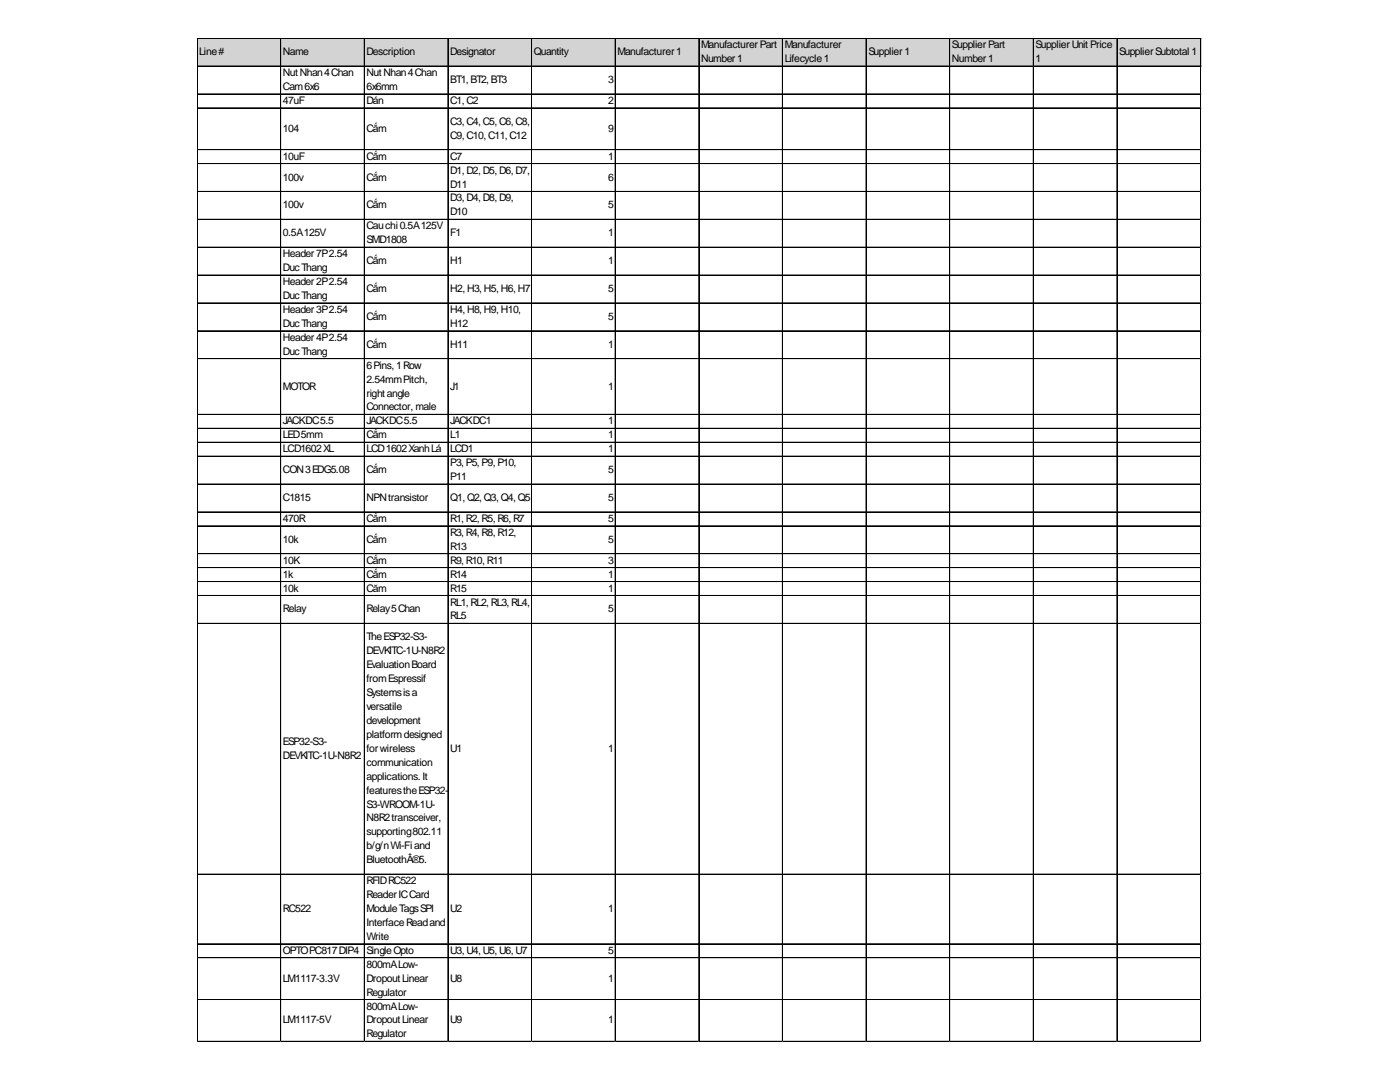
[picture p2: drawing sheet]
<svg xmlns="http://www.w3.org/2000/svg" width="279mm" height="216mm" viewBox="0 0 279 216" stroke-linecap="round" stroke-linejoin="round" font-family="sans-serif">
<defs><g id="words">
<g font-size="2.1">
<text x="39.8" y="11">Line#</text>
<text x="56.5" y="11">Name</text>
<text x="73.2" y="11">Description</text>
<text x="89.8" y="11">Designator</text>
<text x="106.5" y="11">Quantity</text>
<text x="123.2" y="11">Manufacturer1</text>
<text x="139.9" y="9.6">ManufacturerPart</text>
<text x="156.6" y="9.6">Manufacturer</text>
<text x="173.3" y="11">Supplier1</text>
<text x="190" y="9.6">SupplierPart</text>
<text x="206.7" y="9.6">SupplierUnit Price</text>
<text x="223.4" y="11">SupplierSubtotal1</text>
<text x="56.5" y="15.2">NutNhan4Chan</text>
<text x="56.5" y="18">Cam6x6</text>
<text x="73.2" y="15.2">NutNhan4Chan</text>
<text x="73.2" y="18">6x6mm</text>
<text x="89.8" y="16.6">BT1,BT2,BT3</text>
<text x="121.4" y="16.6">3</text>
<text x="139.9" y="12.4">Number1</text>
<text x="156.6" y="12.4">Lifecycle1</text>
<text x="190" y="12.4">Number1</text>
<text x="206.7" y="12.4">1</text>
<text x="56.5" y="20.7">47uF</text>
<text x="73.2" y="20.7">Dán</text>
<text x="89.8" y="20.7">C1,C2</text>
<text x="121.4" y="20.7">2</text>
<text x="56.5" y="26.3">104</text>
<text x="73.2" y="26.3">Cắm</text>
<text x="89.8" y="24.9">C3,C4,C5,C6,C8,</text>
<text x="89.8" y="27.7">C9,C10,C11,C12</text>
<text x="121.4" y="26.3">9</text>
<text x="56.5" y="31.9">10uF</text>
<text x="73.2" y="31.9">Cắm</text>
<text x="89.8" y="31.9">C7</text>
<text x="89.8" y="34.6">D1,D2,D5,D6,D7,</text>
<text x="121.4" y="31.9">1</text>
<text x="56.5" y="36">100v</text>
<text x="56.5" y="41.6">100v</text>
<text x="73.2" y="36">Cắm</text>
<text x="73.2" y="41.6">Cắm</text>
<text x="89.8" y="37.4">D11</text>
<text x="89.8" y="40.2">D3,D4,D8,D9,</text>
<text x="121.4" y="36">6</text>
<text x="121.4" y="41.6">5</text>
<text x="56.5" y="47.1">0.5A125V</text>
<text x="73.2" y="45.8">Cauchi0.5A125V</text>
<text x="89.8" y="43">D10</text>
<text x="89.8" y="47.1">F1</text>
<text x="121.4" y="47.1">1</text>
<text x="56.5" y="51.3">Header7P2.54</text>
<text x="73.2" y="48.5">SMD1808</text>
<text x="73.2" y="52.7">Cắm</text>
<text x="89.8" y="52.7">H1</text>
<text x="121.4" y="52.7">1</text>
<text x="56.5" y="54.1">DucThang</text>
<text x="56.5" y="56.9">Header2P2.54</text>
<text x="56.5" y="59.7">DucThang</text>
<text x="73.2" y="58.3">Cắm</text>
<text x="89.8" y="58.3">H2,H3,H5,H6,H7</text>
<text x="121.4" y="58.3">5</text>
<text x="56.5" y="62.4">Header3P2.54</text>
<text x="56.5" y="65.2">DucThang</text>
<text x="73.2" y="63.8">Cắm</text>
<text x="89.8" y="62.4">H4,H8,H9,H10,</text>
<text x="89.8" y="65.2">H12</text>
<text x="121.4" y="63.8">5</text>
<text x="56.5" y="68">Header4P2.54</text>
<text x="56.5" y="70.8">DucThang</text>
<text x="73.2" y="69.4">Cắm</text>
<text x="89.8" y="69.4">H11</text>
<text x="121.4" y="69.4">1</text>
<text x="56.5" y="77.7">MOTOR</text>
<text x="73.2" y="73.6">6Pins,1Row</text>
<text x="73.2" y="76.3">2.54mmPitch,</text>
<text x="89.8" y="77.7">J1</text>
<text x="121.4" y="77.7">1</text>
<text x="73.2" y="79.1">rightangle</text>
<text x="73.2" y="81.9">Connector, male</text>
<text x="56.5" y="84.7">JACKDC5.5</text>
<text x="56.5" y="87.5">LED5mm</text>
<text x="73.2" y="84.7">JACKDC5.5</text>
<text x="73.2" y="87.5">Cắm</text>
<text x="89.8" y="84.7">JACKDC1</text>
<text x="89.8" y="87.5">L1</text>
<text x="121.4" y="84.7">1</text>
<text x="121.4" y="87.5">1</text>
<text x="56.5" y="90.2">LCD1602XL</text>
<text x="56.5" y="94.4">CON3EDG5.08</text>
<text x="73.2" y="90.2">LCD1602XanhLá</text>
<text x="73.2" y="94.4">Cắm</text>
<text x="89.8" y="90.2">LCD1</text>
<text x="89.8" y="93">P3,P5,P9,P10,</text>
<text x="89.8" y="95.8">P11</text>
<text x="121.4" y="90.2">1</text>
<text x="121.4" y="94.4">5</text>
<text x="56.5" y="100">C1815</text>
<text x="73.2" y="100">NPNtransistor</text>
<text x="89.8" y="100">Q1,Q2,Q3,Q4,Q5</text>
<text x="121.4" y="100">5</text>
<text x="56.5" y="104.1">470R</text>
<text x="73.2" y="104.1">Cắm</text>
<text x="89.8" y="104.1">R1,R2,R5,R6,R7</text>
<text x="89.8" y="106.9">R3,R4,R8,R12,</text>
<text x="121.4" y="104.1">5</text>
<text x="56.5" y="108.3">10k</text>
<text x="56.5" y="112.5">10K</text>
<text x="73.2" y="108.3">Cắm</text>
<text x="73.2" y="112.5">Cắm</text>
<text x="89.8" y="109.7">R13</text>
<text x="89.8" y="112.5">R9,R10,R11</text>
<text x="121.4" y="108.3">5</text>
<text x="121.4" y="112.5">3</text>
<text x="56.5" y="115.3">1k</text>
<text x="56.5" y="118">10k</text>
<text x="73.2" y="115.3">Cắm</text>
<text x="73.2" y="118">Căm</text>
<text x="89.8" y="115.3">R14</text>
<text x="89.8" y="118">R15</text>
<text x="121.4" y="115.3">1</text>
<text x="121.4" y="118">1</text>
<text x="56.5" y="122.2">Relay</text>
<text x="73.2" y="122.2">Relay5Chan</text>
<text x="89.8" y="120.8">RL1,RL2,RL3,RL4,</text>
<text x="89.8" y="123.6">RL5</text>
<text x="121.4" y="122.2">5</text>
<text x="73.2" y="127.8">TheESP32-S3-</text>
<text x="73.2" y="130.6">DEVKITC-1U-N8R2</text>
<text x="73.2" y="133.3">EvaluationBoard</text>
<text x="73.2" y="136.1">fromEspressif</text>
<text x="73.2" y="138.9">Systemsisa</text>
<text x="73.2" y="141.7">versatile</text>
<text x="56.5" y="148.6">ESP32-S3-</text>
<text x="73.2" y="144.5">development</text>
<text x="73.2" y="147.2">platformdesigned</text>
<text x="56.5" y="151.4">DEVKITC-1U-N8R2</text>
<text x="73.2" y="150">forwireless</text>
<text x="73.2" y="152.8">communication</text>
<text x="73.2" y="155.6">applications.It</text>
<text x="89.8" y="150">U1</text>
<text x="121.4" y="150">1</text>
<text x="73.2" y="158.4">featurestheESP32-</text>
<text x="73.2" y="161.1">S3-WROOM-1U-</text>
<text x="73.2" y="163.9">N8R2transceiver,</text>
<text x="73.2" y="166.7">supporting802.11</text>
<text x="73.2" y="169.5">b/g/nWi-Fiand</text>
<text x="73.2" y="172.3">BluetoothÂ®5.</text>
<text x="73.2" y="176.4">RFIDRC522</text>
<text x="73.2" y="179.2">ReaderICCard</text>
<text x="56.5" y="182">RC522</text>
<text x="73.2" y="182">ModuleTagsSPI</text>
<text x="73.2" y="184.8">InterfaceReadand</text>
<text x="89.8" y="182">U2</text>
<text x="121.4" y="182">1</text>
<text x="56.5" y="190.3">OPTOPC817DIP4</text>
<text x="73.2" y="187.5">Write</text>
<text x="73.2" y="190.3">SingleOpto</text>
<text x="89.8" y="190.3">U3,U4,U5,U6,U7</text>
<text x="121.4" y="190.3">5</text>
<text x="56.5" y="195.9">LM1117-3.3V</text>
<text x="73.2" y="193.1">800mALow-</text>
<text x="73.2" y="195.9">DropoutLinear</text>
<text x="89.8" y="195.9">U8</text>
<text x="121.4" y="195.9">1</text>
<text x="73.2" y="198.7">Regulator</text>
<text x="73.2" y="201.4">800mALow-</text>
<text x="56.5" y="204.2">LM1117-5V</text>
<text x="73.2" y="204.2">DropoutLinear</text>
<text x="73.2" y="207">Regulator</text>
<text x="89.8" y="204.2">U9</text>
<text x="121.4" y="204.2">1</text>
</g>
</g></defs>
<path d="M39.4 7.7h200.4v5.6h-200.4z" fill="#d3d3d3"/>
<g fill="none" stroke="#000" stroke-width=".2">
<path d="M39.3 7.6v200.3M39.4 7.6v200.3M39.4 7.6h200.3M39.4 7.7h200.3M39.4 13.2h200.3M39.4 18.7h200.3M39.4 18.8h200.3M56 7.7v200.2M56.1 7.7v200.2M72.7 7.7v200.2M72.8 7.7v200.2M89.4 7.7v200.2"/>
<path d="M106.1 7.7v200.2M122.8 7.7v200.2M139.5 7.7v200.2M156.1 7.7v200.2M156.2 7.7v200.2M172.8 7.7v200.2M172.9 7.7v200.2M189.5 7.7v200.2M189.6 7.7v200.2M206.2 7.7v200.2M206.3 7.7v200.2M222.9 7.7v200.2"/>
<path d="M223 7.7v200.2M239.6 7.7v200.2M39.4 21.5h200.3M39.4 21.6h200.3M39.4 29.9h200.3M39.4 32.6h200.3M39.4 32.7h200.3M39.4 38.2h200.3M39.4 38.3h200.3M39.4 43.8h200.3M39.4 49.3h200.3M39.4 49.4h200.3"/>
<path d="M39.4 54.9h200.3M39.4 60.4h200.3M39.4 60.5h200.3M39.4 66h200.3M39.4 66.1h200.3M39.4 71.6h200.3M39.4 82.7h200.3M39.4 85.5h200.3M39.4 88.2h200.3M39.4 88.3h200.3M39.4 91h200.3M39.4 91.1h200.3"/>
<path d="M39.4 96.6h200.3M39.4 102.1h200.3M39.4 102.2h200.3M39.4 104.9h200.3M39.4 105h200.3M39.4 110.5h200.3M39.4 113.3h200.3M39.4 116h200.3M39.4 116.1h200.3M39.4 118.8h200.3M39.4 118.9h200.3M39.4 124.4h200.3"/>
<path d="M39.4 174.4h200.3M39.4 174.5h200.3M39.4 188.3h200.3M39.4 188.4h200.3M39.4 191.1h200.3M39.4 191.2h200.3M39.4 199.4h200.3M39.4 199.5h200.3M39.4 207.8h200.3"/>
</g>
<path d="M39.3 207.9h.1" fill="none" stroke="#e0e0e0" stroke-width=".2"/>
<path d="M39.3 207.9h.1z" fill="#e0e0e0"/>
<path d="M56 207.9h.1" fill="none" stroke="#e0e0e0" stroke-width=".2"/>
<path d="M56 207.9h.1z" fill="#e0e0e0"/>
<path d="M72.7 207.9h.1" fill="none" stroke="#e0e0e0" stroke-width=".2"/>
<path d="M72.7 207.9h.1z" fill="#e0e0e0"/>
<path d="M89.4 207.9h.1" fill="none" stroke="#e0e0e0" stroke-width=".2"/>
<path d="M89.4 207.9h.1z" fill="#e0e0e0"/>
<path d="M106.1 207.9h.1" fill="none" stroke="#e0e0e0" stroke-width=".2"/>
<path d="M106.1 207.9h.1z" fill="#e0e0e0"/>
<path d="M122.8 207.9h.1" fill="none" stroke="#e0e0e0" stroke-width=".2"/>
<path d="M122.8 207.9h.1z" fill="#e0e0e0"/>
<path d="M139.5 207.9h.1" fill="none" stroke="#e0e0e0" stroke-width=".2"/>
<path d="M139.5 207.9h.1z" fill="#e0e0e0"/>
<path d="M156.1 207.9h.1" fill="none" stroke="#e0e0e0" stroke-width=".2"/>
<path d="M156.1 207.9h.2z" fill="#e0e0e0"/>
<path d="M172.8 207.9h.1" fill="none" stroke="#e0e0e0" stroke-width=".2"/>
<path d="M172.8 207.9h.1z" fill="#e0e0e0"/>
<path d="M189.5 207.9h.1" fill="none" stroke="#e0e0e0" stroke-width=".2"/>
<path d="M189.5 207.9h.1z" fill="#e0e0e0"/>
<path d="M206.2 207.9h.1" fill="none" stroke="#e0e0e0" stroke-width=".2"/>
<path d="M206.2 207.9h.1z" fill="#e0e0e0"/>
<path d="M222.9 207.9h.1" fill="none" stroke="#e0e0e0" stroke-width=".2"/>
<path d="M222.9 207.9h.1z" fill="#e0e0e0"/>
<path d="M239.6 207.9h.1" fill="none" stroke="#e0e0e0" stroke-width=".2"/>
<path d="M239.6 207.9h.1z" fill="#e0e0e0"/>
<path d="M239.7 18.7h.1" fill="none" stroke="#e0e0e0" stroke-width=".2"/>
<path d="M239.7 18.7l.1 .2z" fill="#e0e0e0"/>
<path d="M239.7 21.5h.1" fill="none" stroke="#e0e0e0" stroke-width=".2"/>
<path d="M239.7 21.5l.1 .1z" fill="#e0e0e0"/>
<path d="M239.7 29.9h.1" fill="none" stroke="#e0e0e0" stroke-width=".2"/>
<path d="M239.7 29.9l.1 .1z" fill="#e0e0e0"/>
<path d="M239.7 32.6h.1" fill="none" stroke="#e0e0e0" stroke-width=".2"/>
<path d="M239.7 32.6l.1 .2z" fill="#e0e0e0"/>
<path d="M239.7 38.2h.1" fill="none" stroke="#e0e0e0" stroke-width=".2"/>
<path d="M239.7 38.2l.1 .1z" fill="#e0e0e0"/>
<path d="M239.7 43.8h.1" fill="none" stroke="#e0e0e0" stroke-width=".2"/>
<path d="M239.7 43.8l.1 .1z" fill="#e0e0e0"/>
<path d="M239.7 49.3h.1" fill="none" stroke="#e0e0e0" stroke-width=".2"/>
<path d="M239.7 49.3l.1 .1z" fill="#e0e0e0"/>
<path d="M239.7 54.9h.1" fill="none" stroke="#e0e0e0" stroke-width=".2"/>
<path d="M239.7 54.9l.1 .1z" fill="#e0e0e0"/>
<path d="M239.7 60.4h.1" fill="none" stroke="#e0e0e0" stroke-width=".2"/>
<path d="M239.7 60.4l.1 .2z" fill="#e0e0e0"/>
<path d="M239.7 66h.1" fill="none" stroke="#e0e0e0" stroke-width=".2"/>
<path d="M239.7 66l.1 .1z" fill="#e0e0e0"/>
<path d="M239.7 71.6h.1" fill="none" stroke="#e0e0e0" stroke-width=".2"/>
<path d="M239.7 71.6l.1 .1z" fill="#e0e0e0"/>
<path d="M239.7 82.7h.1" fill="none" stroke="#e0e0e0" stroke-width=".2"/>
<path d="M239.7 82.7l.1 .1z" fill="#e0e0e0"/>
<path d="M239.7 85.5h.1" fill="none" stroke="#e0e0e0" stroke-width=".2"/>
<path d="M239.7 85.5l.1 .1z" fill="#e0e0e0"/>
<path d="M239.7 88.2h.1" fill="none" stroke="#e0e0e0" stroke-width=".2"/>
<path d="M239.7 88.2l.1 .2z" fill="#e0e0e0"/>
<path d="M239.7 91h.1" fill="none" stroke="#e0e0e0" stroke-width=".2"/>
<path d="M239.7 91l.1 .1z" fill="#e0e0e0"/>
<path d="M239.7 96.6h.1" fill="none" stroke="#e0e0e0" stroke-width=".2"/>
<path d="M239.7 96.6l.1 .1z" fill="#e0e0e0"/>
<path d="M239.7 102.1h.1" fill="none" stroke="#e0e0e0" stroke-width=".2"/>
<path d="M239.7 102.1l.1 .2z" fill="#e0e0e0"/>
<path d="M239.7 104.9h.1" fill="none" stroke="#e0e0e0" stroke-width=".2"/>
<path d="M239.7 104.9l.1 .1z" fill="#e0e0e0"/>
<path d="M239.7 110.5h.1" fill="none" stroke="#e0e0e0" stroke-width=".2"/>
<path d="M239.7 110.5l.1 .1z" fill="#e0e0e0"/>
<path d="M239.7 113.3h.1" fill="none" stroke="#e0e0e0" stroke-width=".2"/>
<path d="M239.7 113.3l.1 .1z" fill="#e0e0e0"/>
<path d="M239.7 116h.1" fill="none" stroke="#e0e0e0" stroke-width=".2"/>
<path d="M239.7 116l.1 .2z" fill="#e0e0e0"/>
<path d="M239.7 118.8h.1" fill="none" stroke="#e0e0e0" stroke-width=".2"/>
<path d="M239.7 118.8l.1 .1z" fill="#e0e0e0"/>
<path d="M239.7 124.4h.1" fill="none" stroke="#e0e0e0" stroke-width=".2"/>
<path d="M239.7 124.4l.1 .1z" fill="#e0e0e0"/>
<path d="M239.7 174.4h.1" fill="none" stroke="#e0e0e0" stroke-width=".2"/>
<path d="M239.7 174.4l.1 .1z" fill="#e0e0e0"/>
<path d="M239.7 188.3h.1" fill="none" stroke="#e0e0e0" stroke-width=".2"/>
<path d="M239.7 188.3l.1 .1z" fill="#e0e0e0"/>
<path d="M239.7 191.1h.1" fill="none" stroke="#e0e0e0" stroke-width=".2"/>
<path d="M239.7 191.1l.1 .1z" fill="#e0e0e0"/>
<path d="M239.7 199.4h.1" fill="none" stroke="#e0e0e0" stroke-width=".2"/>
<path d="M239.7 199.4l.1 .2z" fill="#e0e0e0"/>
<path d="M239.7 207.8h.1" fill="none" stroke="#e0e0e0" stroke-width=".2"/>
<path d="M239.7 207.8l.1 .1z" fill="#e0e0e0"/>
<use href="#words"/>
</svg>
